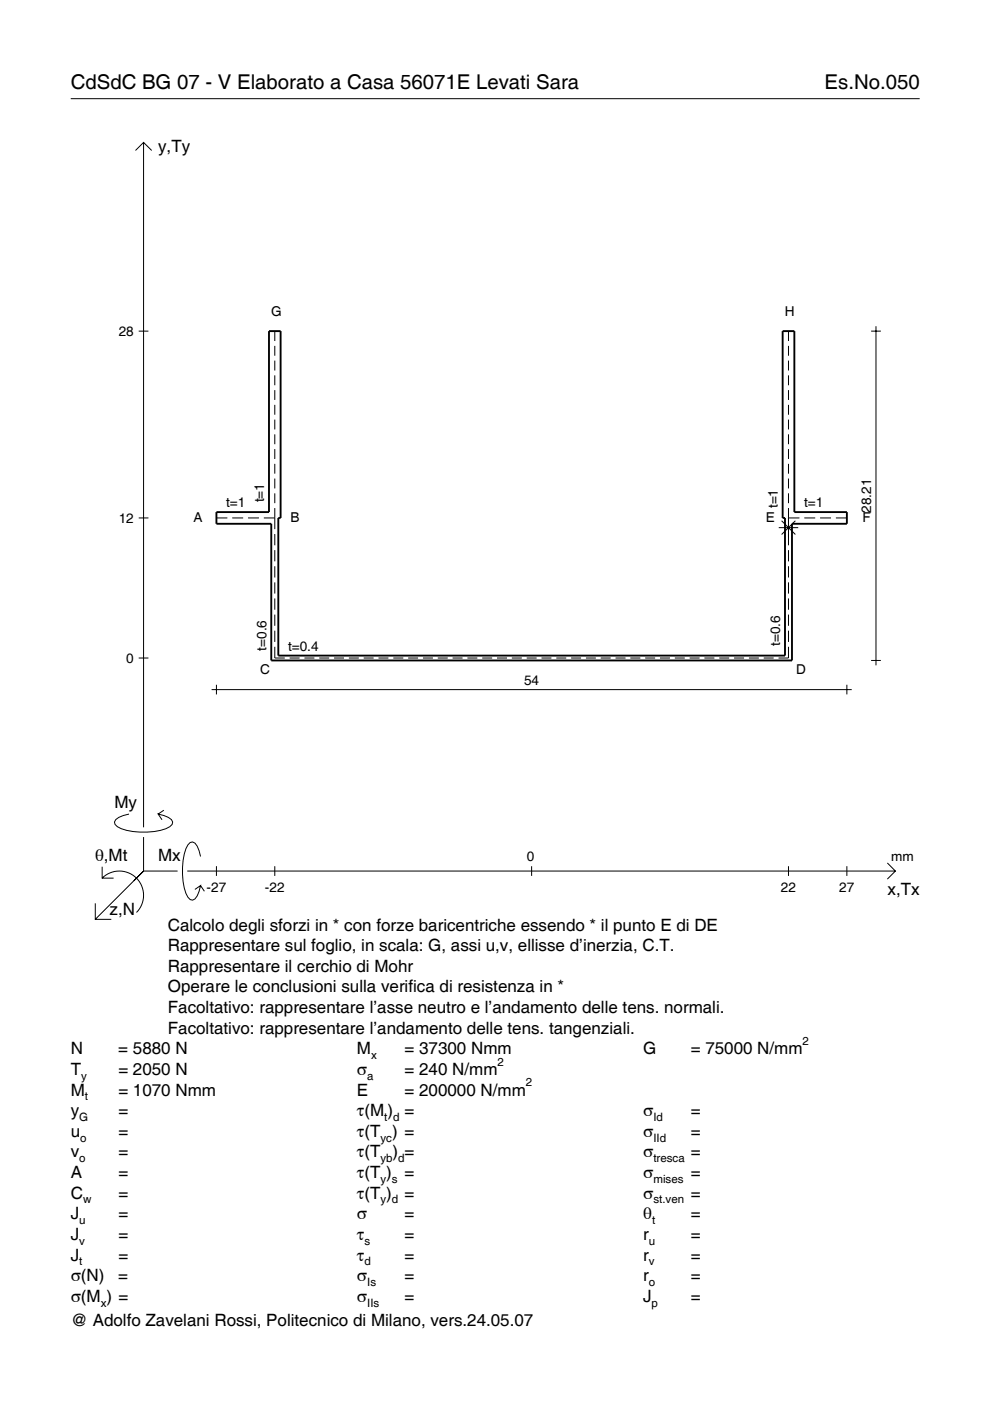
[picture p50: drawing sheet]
<svg xmlns="http://www.w3.org/2000/svg" width="210mm" height="297mm" viewBox="0 0 210 297" stroke-linecap="round" stroke-linejoin="round" font-family="sans-serif">
<defs><g id="words">
<g font-size="4.3">
<text x="15" y="18.9">CdSdC BG 07 - V Elaborato a Casa 56071E Levati Sara</text>
<text x="174.8" y="18.9">Es.No.050</text>
</g>
<g font-size="3.6">
<text x="33.5" y="32.3">y,Ty</text>
<text x="24.3" y="171.3">My</text>
<text x="20.1" y="182.6">θ,Mt</text>
<text x="33.5" y="182.6">Mx</text>
<text x="188.2" y="189.8">x,Tx</text>
<text x="23.2" y="193.9">z,N</text>
<text x="35.6" y="197.3">Calcolo degli sforzi in * con forze baricentriche essendo * il punto E di DE</text>
<text x="35.6" y="201.7">Rappresentare sul foglio, in scala: G, assi u,v, ellisse d’inerzia, C.T.</text>
<text x="35.6" y="206">Rappresentare il cerchio di Mohr</text>
<text x="35.6" y="210.4">Operare le conclusioni sulla verifica di resistenza in *</text>
<text x="35.6" y="214.8">Facoltativo: rappresentare l’asse neutro e l’andamento delle tens. normali.</text>
<text x="35.6" y="219.2">Facoltativo: rappresentare l’andamento delle tens. tangenziali.</text>
<text x="15" y="223.5">N</text>
<text x="15" y="227.9">T</text>
<text x="25.1" y="223.5">= 5880 N</text>
<text x="25.1" y="227.9">= 2050 N</text>
<text x="75.7" y="227.9">σ</text>
<text x="75.7" y="223.5">M</text>
<text x="85.8" y="223.5">= 37300 Nmm</text>
<text x="85.8" y="227.9">= 240 N/mm</text>
<text x="136.4" y="223.5">G</text>
<text x="146.5" y="223.5">= 75000 N/mm</text>
<text x="15" y="232.3">M</text>
<text x="25.1" y="232.3">= 1070 Nmm</text>
<text x="75.7" y="232.3">E</text>
<text x="85.8" y="232.3">= 200000 N/mm</text>
<text x="15" y="236.7">y</text>
<text x="25.1" y="236.7">=</text>
<text x="75.7" y="236.7">τ(M ) =</text>
<text x="136.4" y="236.7">σ</text>
<text x="146.5" y="236.7">=</text>
<text x="15" y="241">u</text>
<text x="15" y="245.4">v</text>
<text x="25.1" y="241">=</text>
<text x="25.1" y="245.4">=</text>
<text x="75.7" y="241">τ(T ) =</text>
<text x="75.7" y="245.4">τ(T</text>
<text x="83.3" y="245.4">) =</text>
<text x="136.4" y="241">σ</text>
<text x="136.4" y="245.4">σ</text>
<text x="146.5" y="241">=</text>
<text x="146.5" y="245.4">=</text>
<text x="15" y="249.8">A</text>
<text x="25.1" y="249.8">=</text>
<text x="75.7" y="249.8">τ(T )</text>
<text x="85.8" y="249.8">=</text>
<text x="136.4" y="249.8">σ</text>
<text x="146.5" y="249.8">=</text>
<text x="15" y="254.2">C</text>
<text x="25.1" y="254.2">=</text>
<text x="75.7" y="254.2">τ(T )</text>
<text x="85.8" y="254.2">=</text>
<text x="136.4" y="254.2">σ</text>
<text x="146.5" y="254.2">=</text>
<text x="15" y="258.5">J</text>
<text x="15" y="262.9">J</text>
<text x="25.1" y="258.5">=</text>
<text x="25.1" y="262.9">=</text>
<text x="75.7" y="258.5">σ</text>
<text x="75.7" y="262.9">τ</text>
<text x="85.8" y="258.5">=</text>
<text x="85.8" y="262.9">=</text>
<text x="136.4" y="258.5">θ</text>
<text x="136.4" y="262.9">r</text>
<text x="146.5" y="258.5">=</text>
<text x="146.5" y="262.9">=</text>
<text x="15" y="267.3">J</text>
<text x="25.1" y="267.3">=</text>
<text x="75.7" y="267.3">τ</text>
<text x="85.8" y="267.3">=</text>
<text x="136.4" y="267.3">r</text>
<text x="146.5" y="267.3">=</text>
<text x="15" y="271.7">σ(N)</text>
<text x="25.1" y="271.7">=</text>
<text x="75.7" y="271.7">σ</text>
<text x="85.8" y="271.7">=</text>
<text x="136.4" y="271.7">r</text>
<text x="146.5" y="271.7">=</text>
<text x="15" y="281.2">@ Adolfo Zavelani Rossi, Politecnico di Milano, vers.24.05.07</text>
<text x="15" y="276">σ(M ) =</text>
<text x="75.7" y="276">σ</text>
<text x="85.8" y="276">=</text>
<text x="136.4" y="276">J</text>
<text x="146.5" y="276">=</text>
</g>
<g font-size="2.9">
<text x="25.2" y="71.2">28</text>
<text x="57.5" y="67">G</text>
<text x="166.4" y="67">H</text>
<text x="47.9" y="107.5">t=1</text>
<text x="56" y="106.5" transform="rotate(-90 56 106.5)">t=1</text>
<text x="164.9" y="107.8" transform="rotate(-90 164.9 107.8)">t=1</text>
<text x="170.5" y="107.5">t=1</text>
<text x="25.2" y="110.8">12</text>
<text x="41.1" y="110.7">A</text>
<text x="61.6" y="110.7">B</text>
<text x="162.4" y="110.7">E</text>
<text x="182.9" y="110.7">F</text>
<text x="184.7" y="108.7" transform="rotate(-90 184.7 108.7)">28.21</text>
<text x="56.5" y="138" transform="rotate(-90 56.5 138)">t=0.6</text>
<text x="61.1" y="138">t=0.4</text>
<text x="165.4" y="136.9" transform="rotate(-90 165.4 136.9)">t=0.6</text>
<text x="26.8" y="140.5">0</text>
<text x="55.1" y="142.8">C</text>
<text x="168.8" y="142.8">D</text>
<text x="111.1" y="145.2">54</text>
<text x="111.7" y="182.6">0</text>
<text x="189" y="182.6">mm</text>
<text x="43.8" y="189.1">-27</text>
<text x="56.2" y="189.1">-22</text>
<text x="165.6" y="189.1">22</text>
<text x="178" y="189.1">27</text>
</g>
<g font-size="2.4">
<text x="170.2" y="221.5">2</text>
<text x="78.7" y="224.5">x</text>
<text x="105.5" y="225.9">2</text>
<text x="17.2" y="228.9">y</text>
<text x="18" y="233.3">t</text>
<text x="77.9" y="228.9">a</text>
<text x="111.5" y="230.3">2</text>
<text x="16.8" y="237.7">G</text>
<text x="81.5" y="237.7">t d</text>
<text x="138.5" y="237.7">Id</text>
<text x="17" y="242">o</text>
<text x="80.7" y="242">yc</text>
<text x="138.5" y="242">IId</text>
<text x="16.8" y="246.4">o</text>
<text x="80.7" y="246.4">yb d</text>
<text x="80.7" y="250.8">y s</text>
<text x="138.5" y="246.4">tresca</text>
<text x="138.5" y="250.8">mises</text>
<text x="17.6" y="255.2">w</text>
<text x="80.7" y="255.2">y d</text>
<text x="138.5" y="255.2">st.ven</text>
<text x="16.8" y="259.5">u</text>
<text x="16.8" y="263.9">v</text>
<text x="77.3" y="263.9">s</text>
<text x="137.6" y="263.9">u</text>
<text x="138.2" y="259.5">t</text>
<text x="16.8" y="268.3">t</text>
<text x="77.3" y="268.3">d</text>
<text x="137.6" y="268.3">v</text>
<text x="77.9" y="272.7">Is</text>
<text x="137.6" y="272.7">o</text>
<text x="21.4" y="277">x</text>
<text x="77.9" y="277">IIs</text>
<text x="138.2" y="277">p</text>
</g>
</g></defs>
<g fill="none" stroke="#000" stroke-width=".21">
<path d="M15 20.9h180M28.7 31.9l1.7-1.7 1.8 1.7M30.4 30.2v145.2M29.4 70.2h2.1M58.3 70.2v2.1M58.3 73.3v2.1M58.3 76.5v2.1M58.3 79.6v2.1M167.2 70.2v2.1M167.2 73.3v2.1M167.2 76.5v2.1M167.2 79.6v2.1"/>
<path d="M184.7 70.2h2.1M185.7 69.2v71.9M58.3 82.7v2.1M58.3 85.8v2.1M58.3 89v2.1M58.3 92.1v2.1M58.3 95.2v2.1M58.3 98.3v2.1M167.2 82.7v2.1M167.2 85.8v2.1M167.2 89v2.1M167.2 92.1v2.1"/>
<path d="M167.2 95.2v2.1M167.2 98.3v2.1M29.4 109.8h2.1M45.9 109.8h2.3M49.2 109.8h2.4M52.6 109.8h2.3M55.9 109.8h2.4M58.3 101.5v2.1M58.3 104.6v2.1M58.3 107.7v4.5M58.3 113.2v2.4M58.3 116.6v2.4"/>
<path d="M165.1 111.9h4.1M165.7 110.4l2.9 2.9M167.2 109.8h2.3M167.2 101.5v2.1M167.2 104.6v2.1M167.2 107.7v7.9M167.2 116.6v2.4M168.6 110.4l-2.9 2.9M170.5 109.8h2.3M173.9 109.8h2.3M177.2 109.8h2.4M29.4 139.5h2.1"/>
<path d="M58.3 137.1v2.4h2.1M58.3 120.1v2.3M58.3 123.5v2.4M58.3 126.9v2.4M58.3 130.3v2.4M58.3 133.7v2.4M61.4 139.5h2.1M64.5 139.5h2.2M67.7 139.5h2.1M70.8 139.5h2.1M74 139.5h2.1M77.1 139.5h2.1"/>
<path d="M80.2 139.5h2.2M83.4 139.5h2.1M86.5 139.5h2.1M89.7 139.5h2.1M92.8 139.5h2.1M96 139.5h2.1M99.1 139.5h2.1M102.2 139.5h2.1M105.4 139.5h2.1M108.5 139.5h2.1M111.7 139.5h2.1M114.8 139.5h2.1"/>
<path d="M117.9 139.5h2.2M121.1 139.5h2.1M124.2 139.5h2.1M127.4 139.5h2.1M130.5 139.5h2.1M133.6 139.5h2.2M136.8 139.5h2.1M139.9 139.5h2.1M143.1 139.5h2.1M146.2 139.5h2.1M149.4 139.5h2.1M152.5 139.5h2.1"/>
<path d="M155.6 139.5h2.2M158.8 139.5h2.1M161.9 139.5h2.1M167.2 137.1v2.4h-2.1M167.2 120.1v2.3M167.2 123.5v2.4M167.2 126.9v2.4M167.2 130.3v2.4M167.2 133.7v2.4M44.9 146.2h135.7M45.9 145.2v2M179.6 145.2v2"/>
<path d="M184.7 140h2.1M27.3 172.6a3.6 3.6 0 0 0-3 1.7l.1 .5a5.7 5.7 0 0 0 3.8 1.5 13.3 13.3 0 0 0 7.8-1l.5-.5 .1-.5a3.6 3.6 0 0 0-3.1-1.7l.8 1.2M30.4 177.5v7.2M34.7 171.8l-1.2 .8M20.2 191.5v3.4h3.4M21.7 186.2a5.1 5.1 0 0 1 7.2 0 5.1 5.1 0 0 1 0 7.3M21.7 183.8v2.4h2.4M30.4 184.7l-10.2 10.2M30.4 184.7l-2 2M30.4 184.7h7.2M39.7 184.7h150.1M42.5 181.6a3.6 3.6 0 0 0-1.7-3.1l-.5 .1a5.7 5.7 0 0 0-1.5 3.8 13.3 13.3 0 0 0 1 7.8l.5 .5 .5 .2a3.6 3.6 0 0 0 1.7-3.1l-1.2 .8"/>
<path d="M42.5 187.8l.8 1.2M45.9 183.7v2M58.3 183.7v2M112.7 183.7v2M167.2 183.7v2M179.6 183.7v2M188.1 183l1.7 1.7-1.7 1.7"/>
</g>
<path d="M57 70.2h2.5v39.6h-.5v29.2h107.4v-29.2h-.5v-39.6h2.5v38.4h11.2v2.5h-11.7v28.9h-110.4v-28.9h-11.6v-2.5h11.1z" fill="none" stroke="#000" stroke-width=".4"/>
<use href="#words"/>
</svg>
